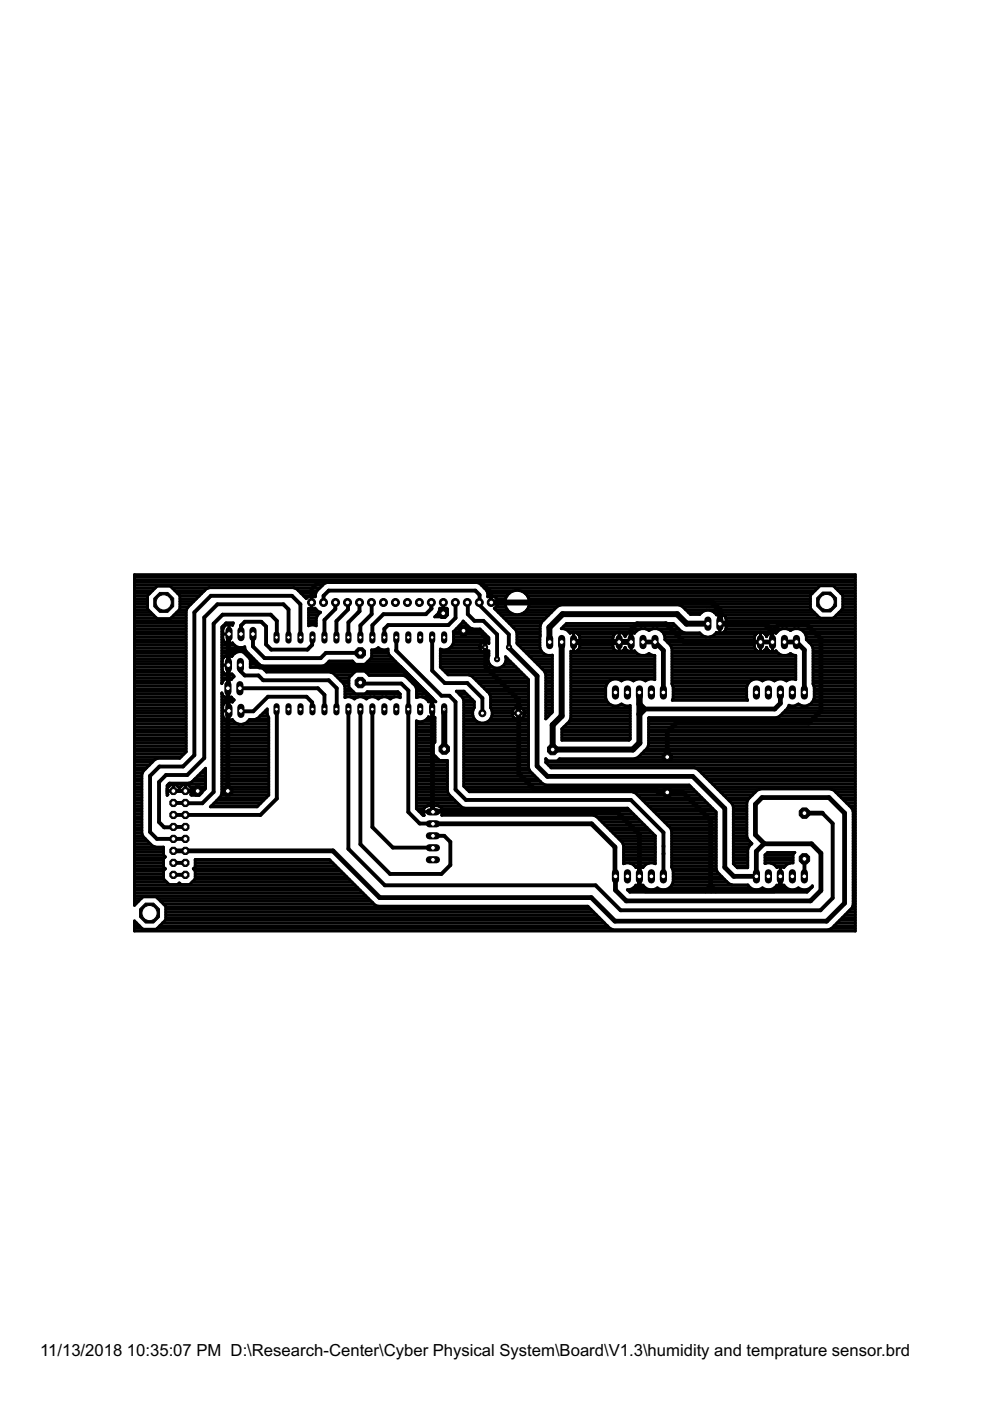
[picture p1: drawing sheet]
<svg xmlns="http://www.w3.org/2000/svg" width="210mm" height="297mm" viewBox="0 0 210 297" stroke-linecap="round" stroke-linejoin="round" font-family="sans-serif">
<defs><g id="words">
<g font-size="4">
<text x="8.5" y="287.5">11/13/2018</text>
<text x="26.9" y="287.5">10:35:07 PM D:\Research-Center\Cyber Physical System\Board\V1.3\humidity and temprature sensor.brd</text>
</g>
</g></defs>
<g fill="none" stroke="#000" stroke-width=".83">
<path d="M51.1 134.4v-1.8l.8-.8h3.5l1 1v3.8l1.1 1.1h7.7l1-1 .1-1.6M53.6 134.4v2.7l2.5 2.4h11.9l1.1-1.1h7.3M58.6 135.1l.1-3.5-1.3-1.3h-10.2l-1.9 1.9v35.7l-2.4 2.4-6.1-.1M61.2 135.1v-5.9l-1.1-1.1h-14l-2.8 2.8v29.8l-3.6 3.6h-4.5l-1.5 1.5v8.5l1.1 1.1h4.6M63.7 135.1v-7l-1.8-1.8h-17.2l-3.5 3.5v30.3l-2.4 2.4h-5l-2 2v11.9l1.5 1.5h6M66.1 127.7v-2.8l1.5-1.6h34.3l2.2 2.2 .1 2.2M68.6 127.7v-1.4l1.1-1.1h31.1l.9 .9-.1 2.1 6.3 6.3v2.7M71.1 127.7v1.4l-2.3 2.3v3.7M73.7 127.7l.1 1.5-2.5 2.5v3.4M76.2 127.7v1.9l-2.3 2.4v3.1M78.8 127.7v2.5l-2.4 2.4v2.5M84 137.9l9.6 9.6h1.7l1.3 1.3v18.6l2.2 2.2h35l6.9 6.9v9.3"/>
<path d="M84 135.1v2.8M84 137.9h.1M91.5 127.7v1.3l-1.2 1.2h-9l-2.3 2.4v2.5M91.6 135.1v7.1l2.7 2.6h4.8l3.2 3.2v3.2M94 130h.1M94 127.7v2.3M96.5 127.7l.1 3.3-1.5 1.5h-12.8l-.8 .8v1.8M98.3 133.7h3.2l1.4 1.4-.1 2.1M99.1 127.7l.1 2.5 1.4 1.4h1.9l2.9 2.9v5.3M50.9 145.9h16.5l1.4 1.4v3.1M51 141v1.3l.9 .9h2.9l1 1h13.9l1.7 1.7-.1 4.5M58.6 150.4l.1 18.9-3.5 3.5h-18.4"/>
<path d="M66.3 150.4l-.1-1.5-1.2-1.2h-8.2l-3.1 3.1-2.6-.1M68.8 150.4h.1M73.9 150.4v29.6l7.7 7.7h44.7l5.3 5.3h42.4l2.6-2.6v-15.8l-2.2-2.2M76.4 144.8l8.7 .1 1.5 1.5v25.8l2.4 2.4 2.8 .1M76.4 150.4v28.6l6.3 6.3h10.9l1.9-1.9v-4.9l-1.3-1.3h-2.4M79 150.4v25l4.3 4.3h8.5M91.6 150.3v.1M91.6 150.4h.1M110 148.4l-.1 2.8M36.8 167.7h2.5M36.8 182.9h2.5M36.8 185.5h2.5"/>
<path d="M140.7 185.8h.1M170.6 182.1l-.1 3.7"/>
</g>
<g fill="none" stroke="#000" stroke-width="1">
<path d="M102.8 137.2l.2 .5v3.7l7 7v15.6l3.3 3.3h25.6l.7 .7h5.2l5.9 5.9 .1 15M107.9 137.2l6 6.1v19.1l2.2 2.2h30.8l6.8 6.8v12.5l1.9 1.9h4.8v-5.3l1.6-1.6M133.8 136.1v-2.6l1.3-1.3h6.1l3.9 3.9h18.7M136.3 136.1h2.6l1.8 1.8v8.9M163.7 136v-2.1l1.8-1.8h5.3l3.3 3.3v15.3l-2.6 2.6h-28.1l-1.9 1.9v5.3M166.3 136.1h2.6l1.6 1.7v9M165.5 146.8v2.3l-1.2 1.2h-27.7M39.3 167.7h2.6M48.3 167.7v-16.1l.2-.9-.2 .7v-5.5l.1-10.6 .2-.9h-.2v3.3h2.9l3.7 3.7h29.8l6.8 6.8 .1 23.2 .6 .6M91.8 172.1l-.2-.1h39l5 4.9v10.8l1.2 1.2h27.4l1.3-1.3v-1.8M91.8 174.7h33.6l5 4.9 .1 9.1 2.3 2.3h39.1l2.2-2.2v-7.9l-2-2h-10.1M162 178.9l-1.8-1.9v-6.5l1.4-1.4h14.2l3.3 3.3v19.1l-3.8 3.8h-44.9l-5-5h-44.9l-9.9-9.9h-33.8"/>
<path d="M170.6 172.4h3.8M150.7 188h-.2l-.9 .9M150.8 187.9l1 1"/>
</g>
<g fill="none" stroke="#000" stroke-width=".61">
<path d="M28.5 121.8h152.9v75.6h-152.9v-2.2l1.8 1.8h2.8l2-2v-2.8l-2-2h-2.8l-1.8 1.8zM28.5 133.3h11M28.5 135h11M28.5 126.4h2.8M28.5 123.5h152.9M28.5 125.2h3.9M28.5 139.7h11M28.5 139.1h11M28.5 138.5h11M28.5 137.9h11M28.5 137.4h11M28.5 136.8h11"/>
<path d="M28.5 136.2h11M28.5 135.6h11M28.5 134.5h11M28.5 133.9h11M28.5 132.7h11M28.5 132.2h11M28.5 131.6h11M28.5 131h4.6M28.5 130.4h4.1M28.5 129.9h3.5M28.5 129.3h2.9M28.5 128.7h2.8"/>
<path d="M28.5 128.1h2.8M28.5 127.5h2.8M28.5 127h2.8M28.5 125.8h3.3M28.5 124.7h4.4M28.5 124.1h39.9M28.5 122.9h152.9M28.5 122.3h152.9M36.3 131h3.2M36.5 124.7h7.7M36.9 130.4h2.6M37.1 125.2h6.3"/>
<path d="M37.4 129.9h2.1M37.6 125.8h5.2M38 129.3h1.6M38.1 126.4h4.1M38.1 128.7h1.8M38.1 128.1h2.4M38.1 127.5h3M38.1 127h3.5M47 133.3h.3M47 135h.2M47 139.7h.2M47 139.1h.8"/>
<path d="M47 138.5h2.8M47 137.9h5.1M47 137.4h4.9M47 136.8h2.7M47 136.2h.7M47 135.6h.3M47 134.5h.2M47 133.9h.2M47.2 134.4h1.4M47.2 132.7h.4M47.7 136.2l-.4-.7-.1-1.9a1.3 1.3 0 0 1 2.1-1l.2-.5h-1.6l-.9 .8v12l.1-.1M47.7 136.2a1.31 1.31 0 0 0 1.6 .1 1.98 1.98 0 0 0 2.6 .8l.3 .9 2.9 3 .7 .2h12.5l.7-.2 .8-.9h4.9l.7 .7"/>
<path d="M47.8 132.2h1.6M48.4 138.9v4.2M48.4 139.7h.1M48.4 139.1h.1M48.6 132.4v4.1M48.6 133.3h.1M48.6 135h.1M48.6 136.2h.1M48.6 135.6h.1M48.6 134.5h.1M48.6 133.9h.1M48.6 132.7h.1"/>
<path d="M49 139.1h.2M49.2 139.1v.1a1.32 1.32 0 0 0-2.1 1v1.7a1.35 1.35 0 0 0 1.2 1.2M49.8 138.5l.8-.3h.8l.8 .3M49.8 138.5l-.6 .6M52.2 138.5l.5 .6M52.2 138.5h.4M52.7 139.1l.4 .7v1.7h2l.7 .3 .7 .7h13.5l.7 .2 2.2 2.2 .2 .7v2.3l.4-.2M52.7 139.1h.5M53 139.7h.8M62.4 124.7h5.4M63.2 125.2h4M63.8 125.8h3.2"/>
<path d="M64.4 126.4h1.4M65.4 129l.8 .1 .6-.1 .6 .6 .6 .2-.7 .7-.2 .6v1.6l-.5-.2h-.8l-.4 .2zM65.4 132.2h1.7M65.4 131.6h1.7M65.4 131h1.7M65.4 130.4h2M65.4 129.9h2.5M65.4 129.3h1.7M66.1 127.7h.1M66.1 126.3v2.8M66.1 128.7h.1M66.1 128.1h.1"/>
<path d="M66.1 127.5h.1M66.1 127h.1M66.4 126.4h.5M66.8 126.5a1.42 1.42 0 0 0-1.9 .4l-2-2-.6-.3h-17.9l-.7 .3-3.9 3.9-.3 .7v29.9l-1.4 1.4h-4.6l-.7 .3-2.4 2.4-.3 .7v12.5l.3 .7 1.9 1.9 .6 .3h1.8v1.7l.4 .4-.4 .4v1.7l.4 .4-.4 .4v1.8l1.2 1.2h1.7l.4-.4 .4 .4h1.8l1.2-1.2v-1.8l-.4-.4 .4-.4v-1.6h28.4l9.2 9.1M66.8 128.9v.1M66.8 126.5v.1M69.4 123.5l-.7 .3-1.6 1.5-.3 1.2M78.6 139.7h4.7M78.8 139.1h3.9M78.8 138.5h3.6M78.8 137.9h3.5M80.2 137.4h.1"/>
<path d="M80.2 137.3l-.9 .5h-.5v1.6l-1.4 1.4M80.2 137.3a1.79 1.79 0 0 0 2.1 .3v.7l.2 .6 9.9 9.9a1.17 1.17 0 0 0-1.6 0l-.6-.7-.7-.4M92.5 130.5h.1M92.5 130.4h2.2M93 129.9h1.9M93.2 129.3h1.7M93.3 129a2.08 2.08 0 0 1-.8 1.5M93.3 128.9v.1M93.3 128.9l.6 .2 .8-.2M93.4 139.7h10.1M93.4 139.1h10.2M93.4 138.5h10.3"/>
<path d="M93.4 137.9h8.6M94 128.7h.1M94 128.1h.1M94 127.7v1.4M94.7 129l.2 .1v1.2l-.5 .5h-2.2l.3-.3M94.7 128.9v.1M95.4 137.4h6.3M95.9 136.8h5.9M96.1 136.2h6.3M96.2 135h7.3M96.2 135.6h7.5M96.2 134.5h6.7"/>
<path d="M96.2 133.9h6.1M96.7 133.3h3.4M97.3 132.7h2M97.9 132.2h.8M101.1 123.5l.7 .3 .9 .9M101.7 137.2h1.2M102.1 124.1h79.3M102.7 124.7a1.88 1.88 0 0 1 .7 1.8M102.7 124.7h70.7M102.8 136.1v2.2M102.8 137.9h.1M102.8 137.4h.1"/>
<path d="M102.8 136.8h.1M102.8 136.2h.1M103.2 125.2h5.9M103.3 136.2h.4M103.4 126.4h.4M103.4 125.8h4.6M103.4 126.5l.1 .1M103.8 126.4h.7M103.8 126.4l-.4 .1M104.2 126.3v1.4h1.4M104.2 127.5h.1M104.2 127h.1"/>
<path d="M104.5 126.4h3M104.5 126.4a1.39 1.39 0 0 1 1.1 1.2 1.39 1.39 0 0 1-.8 1.4l4.5 4.5 .3 .7 .1 2.3 5.7 5.8 .3 .7v9.4l1.4-1.4v-12.1a2.06 2.06 0 0 1-2.6-1.6v-4.7l.3-.7 3.4-3.3 .7-.3h25.1l.7 .3 1.7 1.7h2a2.17 2.17 0 0 1 3.6 0 1.3 1.3 0 0 1 1.9 .7M105.1 129.3h2.5M105.2 128.7h2.1M105.3 127h1.9M105.5 128.1h1.6M105.5 127.5h1.6M105.6 129.9h2.6M106.2 130.4h10.1M106.8 131h8.9M107.3 139.7h.3M107.4 131.6h7.8"/>
<path d="M107.9 132.2h6.8M108.5 132.7h6M108.9 133.1h.1M109.1 133.3h5.4M109.5 133.9h5M109.6 135h4.9M109.6 136.2h4.9M109.6 135.6h4.9M109.6 134.5h4.9M109.9 136.8h4.6M110.2 125.2h62.6M110.5 137.4h4"/>
<path d="M111.1 137.9h3.6M111.1 129.9h5.8M111.3 125.8h60.9M111.7 138.5h3.5M111.7 129.3h5.8M111.8 126.4h60M112.1 128.7h5.9M112.1 127h59.7M112.2 139.1h4.9M112.2 128.1h59.6M112.2 127.5h59.6M112.8 139.7h4.3"/>
<path d="M119.5 132.7h23.8M119.6 133.3h16.2M120.5 133.9h14.4M120.9 134.2a1.33 1.33 0 0 1 1.7 .3M120.9 134.2v.1M121 139.7h17.8M121 139.1h17.8M121 138.5h14M121.6 136.1h1.3M121.6 134v4.2M121.6 135h.1M121.6 137.9h.1"/>
<path d="M121.6 137.4h.1M121.6 136.8h.1M121.6 136.2h.1M121.6 135.6h.1M121.6 134.5h.1M122.4 137.9h8.1M122.6 134.5h7.7M122.6 134.5l.3 .5M122.9 137.4h7.1M122.9 135v2a1.31 1.31 0 0 1-1.9 1.1v14.1l-.3 .7-1.6 1.6v2.5h14.3l.2-.3v-7.1a1.85 1.85 0 0 1-1.8-.4 2.08 2.08 0 0 1-3.4-1.2v-2.4l.3-.7M122.9 135h7.1M122.9 136.8h7"/>
<path d="M122.9 136.2h7M122.9 135.6h7M129.9 136.1h3.9M130 135l-.1 2a1.33 1.33 0 0 0 1.2 1.2 1.33 1.33 0 0 0 1.4-1 1.3 1.3 0 0 0 2 .8 2.09 2.09 0 0 0 3.1 .6l.9 .4h.3v5.1a1.91 1.91 0 0 0-2 .3v-.1M131.3 134v4.2M131.3 135h.1M131.3 137.9h.1M131.3 137.4h.1M131.3 136.8h.1M131.3 136.2h.1M131.3 135.6h.1M131.3 134.5h.1"/>
<path d="M132.1 137.9h.9M132.2 134.5h.6M132.3 134.5l.2 .5a1.3 1.3 0 0 1 2-.7 2.09 2.09 0 0 1 3.1-.6 2.1 2.1 0 0 1 2.3-.2 2.1 2.1 0 0 1 1.1 2.1M132.3 134.5a1.32 1.32 0 0 0-2.3 .5M132.5 137.4h.1M133.8 134v4.2M133.8 135h.1M133.8 137.9h.1M133.8 137.4h.1M133.8 136.8h.1M133.8 136.2h.1M133.8 135.6h.1"/>
<path d="M133.8 134.5h.1M136.8 133.3h1.6M139.4 133.3h4.5M140.4 133.9h4.1M140.8 134.5h7.8M141 135.6l1.2 1.3 .3 .6v7.5l.2 .6v2.4l-.2 .5h16l-.2-.5v-2.4l.3-.7M141 135h8.6M141 135.6h18.9M141.5 136.2h18.4M142.1 136.8h17.8M142.4 137.4h17.6M142.5 139.7h26.2"/>
<path d="M142.5 139.1h26.2M142.5 138.5h22.5M142.5 137.9h17.9M144.8 128.7h27M145.4 129.3h26.7M146 129.9h2.8M150.6 135h9.4M151.4 129.9h21.2M151.6 134.5h8.7M152.6 133.3h.1M152.6 130.2v4.1M152.6 132.2h1.4"/>
<path d="M152.6 133.9h.1M152.6 132.7h.1M152.6 132.2h.1M152.6 131.6h.1M152.6 131h.1M152.6 130.4h.1M153.5 130.4h19.7M153.6 133.9h11.3M153.9 131v2.3M153.9 131h19.9M153.9 133.3a1.32 1.32 0 0 1-2 .8 2.09 2.09 0 0 1-3.5 .1h-3.2l-.7-.3-1.7-1.7h-22.7l-1.1 1.1a1.95 1.95 0 0 1 1.9 1M153.9 133.3h11.9"/>
<path d="M154 132.7h27.4M154 132.2h27.4M154 131.6h27.4M159.9 136.1h3.9M160 135l-.1 2a1.32 1.32 0 0 0 1.2 1.2 1.32 1.32 0 0 0 1.4-1 1.32 1.32 0 0 0 2 .8 2.09 2.09 0 0 0 3.1 .6l1.1 .4v5.1a1.93 1.93 0 0 0-2 .3l-.1-.1M160 135a1.31 1.31 0 0 1 1.2-1 1.31 1.31 0 0 1 1.3 1 1.32 1.32 0 0 1 2-.7 2.09 2.09 0 0 1 3.1-.6 2.1 2.1 0 0 1 2.3-.2 2.1 2.1 0 0 1 1.1 2.1M161.2 134v4.2M161.2 135h.1M161.2 137.9h.1M161.2 137.4h.1M161.2 136.8h.1M161.2 136.2h.1"/>
<path d="M161.2 135.6h.1M161.2 134.5h.1M162.1 137.9h.9M162.2 134.5h.6M162.5 137.4h.1M163.8 134v4.2M163.8 135h.1M163.8 137.9h.1M163.8 137.4h.1M163.8 136.8h.1M163.8 136.2h.1M163.8 135.6h.1"/>
<path d="M163.8 134.5h.1M166.8 133.3h1.6M169.4 133.3h12M170.3 133.9h11.1M170.8 134.5h10.6M171 135h10.4M171 135.6l1.1 1.2M171 135.6h10.4M171.5 136.2h9.9M172.1 136.8l.3 .6v7.6l.2 .6v2.4a2.09 2.09 0 0 1-3.3 1.2 1.8 1.8 0 0 1-2 .3l-.3 .7-1.7 1.7-.7 .2h-27l-.1 5.8-.3 .7-1.9 2-.7 .3h-16l-.4 .4h-2l-.5-.5v.8l1.1 1.2h64.6M172.1 136.8h9.3M172.3 137.4h9.1"/>
<path d="M172.4 139.7h9M172.4 139.1h9M172.4 138.5h9M172.4 137.9h9M176.7 131h4.7M177.1 124.7h4.3M177.3 130.4h4.1M177.7 125.2h3.7M177.9 129.9h3.5M178.3 125.8h3.1M178.5 129.3h2.9M178.7 126.4h2.7"/>
<path d="M178.7 128.7h2.7M178.7 128.1h2.7M178.7 127.5h2.7M178.7 127h2.7M28.5 151.2h11M28.5 147.7h11M28.5 143.1h11M28.5 140.8h11M28.5 159.9h10.5M28.5 159.3h11M28.5 158.7h11M28.5 158.2h11"/>
<path d="M28.5 157.6h11M28.5 157h11M28.5 156.4h11M28.5 155.8h11M28.5 155.3h11M28.5 154.7h11M28.5 154.1h11M28.5 153.5h11M28.5 153h11M28.5 152.4h11M28.5 151.8h11M28.5 150.6h11"/>
<path d="M28.5 150.1h11M28.5 149.5h11M28.5 148.9h11M28.5 148.3h11M28.5 147.2h11M28.5 146.6h11M28.5 146h11M28.5 145.4h11M28.5 144.9h11M28.5 144.3h11M28.5 143.7h11M28.5 142.6h11"/>
<path d="M28.5 142h11M28.5 141.4h11M28.5 140.3h11M47 151.2h.2M47 147.7h.6M47 143.1h2.4M47 140.8h.1M47 159.9h10M47 159.3h10M47 158.7h10M47 158.2h10M47 157.6h10"/>
<path d="M47 157h10M47 156.4h10M47 155.8h10M47 155.3h10M47 154.7h10M47 154.1h10M47 153.5h3.6M47 153h2.6M47 152.4h.6M47 151.8h.2M47 150.6h.2M47 150.1h.2"/>
<path d="M47 149.5h.3M47 148.9h.7M47 148.3h2.6M47 147.2h.1M47 144.9h.1M47 144.3h.3M47 143.7h2.4M47 142.6h.4M47 142h.1M47 141.4h.1M47 140.3h.1M47.1 147.2l-.1-.3v21.4l-.2 .6-2.2 2.2h9.9l2.5-2.5v-16.4l-.3-.8v-1.1l-1.5 1.5"/>
<path d="M47.1 147.2a1.31 1.31 0 0 0 2 .6l.6 .6-.4 .5a1.32 1.32 0 0 0-2 .6M47.1 141h1.4M47.2 150.7h1.4M47.2 151.8a1.33 1.33 0 0 0 2.1 .8 2.08 2.08 0 0 0 3.6-.1h1.1l.7-.2 .5-.5M47.3 149.5l-.1 2.3M47.3 144.3l-.2 .5M48.3 143.8v4.2M48.3 145.9h.1M48.3 147.7h.1M48.3 147.2h.1M48.3 146.6h.1M48.3 146h.1"/>
<path d="M48.3 145.4h.1M48.3 144.9h.1M48.3 144.3h.1M48.4 140.8h.1M48.4 142.6h.1M48.4 142h.1M48.4 141.4h.1M48.4 140.3h.1M48.5 148.6v4.2M48.5 151.2h.1M48.5 143.1l.7-.2 .5 .5-.6 .7a1.29 1.29 0 0 0-1.8 .2M48.5 152.4h.1"/>
<path d="M48.5 151.8h.1M48.5 150.6h.1M48.5 150.1h.1M48.5 149.5h.1M48.5 148.9h.1M49.5 143.3h.1M51.6 153.5h5.4M52.5 153h4.5M53.1 140.8h1.8M53.1 141.4h31.9M53.1 140.3h1.3M54.5 152.4h2.5"/>
<path d="M55.2 151.8h1.6M55.8 151.2h.9M56 142h29.6M56.3 150.6h.4M69.1 140.8h15.4M69.7 140.3h5.1M70.2 142.6h4.9M71.1 143.1h3.5M71.6 143.7h2.4M72.2 144.3h1.8M72.8 144.9h1.2M73.1 145.4h.9"/>
<path d="M73.1 147.7h11.8M73.1 147.2h11.8M73.1 146.6h1.8M73.1 146h1.2M74 143.7l1.4-1.4h2l.9 .9h7.1l.7 .2 2 2M74 143.7v2l1.4 1.4h2l.5-.5h6.5l.5 .5v.8l-.5-.2M74.3 147.7l.8 .5 .9-.5M76.8 147.7l.9 .5 .8-.5M77.6 142.6h8.6M78 140.3h5.9M78.2 143.1h8.6M79.3 147.7l.9 .5 .9-.5"/>
<path d="M81.9 147.7l.9 .5 .8-.5M86.3 143.7h1M86.9 144.3h1M87.5 144.9h1M88.1 145.4l.2 .7v1.8l.4-.2M88.1 145.4h1M88.3 159.9h3.5M88.3 159.3h3.5M88.3 158.7h3.5M88.3 158.2h3.5M88.3 157.6h3.7M88.3 157h3.9"/>
<path d="M88.3 156.4h3.9M88.3 155.8h3.9M88.3 155.3h3.9M88.3 154.7h3.9M88.3 154.1h3.9M88.3 153.5h3.9M88.3 153h.3M88.3 146h1.3M88.3 147.7h3.1M88.3 147.2h2.5M88.3 146.6h1.9M89.6 153h2.6"/>
<path d="M90.5 148.3h1.4M90.6 152.4h1.6M91.6 151.2h.1M91.6 148.5v3.8M91.6 150.4h.1M91.6 151.8h.1M91.6 150.6h.1M91.6 150.1h.1M91.6 149.5h.1M91.6 148.9h.1M93.4 140.8h10.4M93.4 141.4h11"/>
<path d="M93.4 140.3h10.1M93.9 142h16.1M94.5 142.6h16M96.8 146.6h1.6M97.4 147.2h1.6M97.6 147.4l.4 .4 .3 .7v18.2l1.2 1.2h34.6l.6 .2 7.4 7.4 .3 .7v7.7l.3 .7v2.4a2.1 2.1 0 0 1-3.3 1.2 2.15 2.15 0 0 1-3.1-.5 1.37 1.37 0 0 1-1.5 0 1.94 1.94 0 0 1-1.8 .9l.5 .6h37.6l1.1-1.2v-.2a2.07 2.07 0 0 1-2.9 .4 2.16 2.16 0 0 1-3.1-.5 1.37 1.37 0 0 1-1.5 0 2.08 2.08 0 0 1-3.1 .5 2.06 2.06 0 0 1-3-.6h-3.4a8.4 8.4 0 0 1-3.4-3.3v-12.1l-5.7-5.8h-30.4l-.7-.2-2.7-2.8-.2-.6M97.6 147.4h.1M97.6 147.4l-.8-.9h1.6l2.2 2.2-.1 1.4M98 147.7h1.6M98.3 148.3h1.9M98.3 151.2h1.9M98.3 159.9h13.8"/>
<path d="M98.3 159.3h13.8M98.3 158.7h13.8M98.3 158.2h13.8M98.3 157.6h13.8M98.3 157h13.8M98.3 156.4h13.8M98.3 155.8h13.8M98.3 155.3h13.8M98.3 154.7h13.8M98.3 154.1h13.8M98.3 153.5h13.8M98.3 153h2.8"/>
<path d="M98.3 152.4h2.2M98.3 151.8h2M98.3 150.6h2M98.3 150.1h2.2M98.3 149.5h2.3M98.3 148.9h2.3M99.5 143.1h11.6M100.4 143.7h11.3M100.5 150.1l-.3 .7v.8l.3 .8M100.5 152.4a2.13 2.13 0 0 0 3 .6M101 144.3h11.1M101.6 144.9h10.5"/>
<path d="M102.2 145.4h9.9M102.7 146h9.4M103.3 146.6h8.8M103.5 153h8.6M103.8 140.8l-.3-.7 .2-2.1a1.12 1.12 0 0 1-1.6 0 1.12 1.12 0 0 1 0-1.6 1.12 1.12 0 0 1 1.6 .1v-1.3l-1.9-1.9h-1.6l-.6-.2-1.4-1.4-2.1 2.3 .1 2.2a1.98 1.98 0 0 1-2.8 1.4v3.9l1.6 1.6h4.4l.7 .3 3.7 3.6 .2 .7v2.4M103.8 140.8a1.89 1.89 0 0 0 3.2 0M103.8 147.2h8.3M104 147.7h8.1M104 149.5h8.1M104 148.9h8.1M104 148.3h8.1M104 150.1l.4 .7v.8l-.4 .8"/>
<path d="M104 152.4l-.5 .6M104.1 152.4h5.2M104.1 150.1h5.2M104.3 151.8h4.4M104.3 150.6h4.4M104.4 151.2h7.7M106.3 141.4h3.1M107 140.8l.3-.7-.1-.9 4.9 4.9v18.7M107 140.8h1.8M107.2 140.3h1M109.9 149.9v2.6M109.9 152.4h.1"/>
<path d="M109.9 151.8h.1M109.9 150.6h.1M109.9 150.1h.1M110.5 152.4h1.6M110.5 150.1h1.6M111.1 151.8h1M111.1 150.6h1M113.4 140.3h3.7M114 140.8h3.1M114.6 141.4h2.5M115.1 142h2M115.5 142.6h1.6"/>
<path d="M115.7 151.2h1.2M115.7 147.7h1.4M115.7 143.1h1.4M115.7 152.4h.1M115.7 151.8h.6M115.7 150.6h1.4M115.7 150.1h1.4M115.7 149.5h1.4M115.7 148.9h1.4M115.7 148.3h1.4M115.7 147.2h1.4M115.7 146.6h1.4"/>
<path d="M115.7 146h1.4M115.7 145.4h1.4M115.7 144.9h1.4M115.7 144.3h1.4M115.7 143.7h1.4M119.1 156.4h14.5M119.1 155.8h14.5M119.1 155.3h14.5M119.1 154.7h14.5M119.5 154.1h14.1M120.1 153.5h13.5M120.7 153h12.9"/>
<path d="M121 152.4h12.6M121 151.2h12.6M121 147.7h7.4M121 143.1h17.8M121 140.8h17.8M121 151.8h12.6M121 150.6h12.6M121 150.1h12.6M121 149.5h8.6M121 148.9h7.9M121 148.3h7.5M121 147.2h7.4"/>
<path d="M121 146.6h7.4M121 146h7.4M121 145.4h7.5M121 144.9h7.7M121 144.3h8.3M121 143.7h17.8M121 142.6h17.8M121 142h17.8M121 141.4h17.8M121 140.3h17.8M131.3 149.5h.9M131.7 144.3h.2"/>
<path d="M131.7 144.3a2.11 2.11 0 0 0-3 .6M131.7 144.3l.1 .1a2.08 2.08 0 0 1 2.4-.1M134.2 144.3h.2M134.2 144.3l.1 .1a2.08 2.08 0 0 1 2.5-.1M136 159.9h45.4M136.5 159.3h44.9M136.7 144.3h.2M137.1 158.7h44.3M137.4 158.2h44M137.5 157.6h43.9M137.5 157h43.9M137.5 156.4h43.9"/>
<path d="M137.5 155.8h43.9M137.5 155.3h43.9M137.5 154.7h43.9M137.5 154.1h43.9M137.5 153.5h43.9M137.5 153h43.9M137.5 152.4h43.9M142.5 143.1h26.2M142.5 140.8h26.2M142.5 144.9h16.1M142.5 144.3h16.7M142.5 143.7h26.2"/>
<path d="M142.5 142.6h26.2M142.5 142h26.2M142.5 141.4h26.2M142.5 140.3h26.2M142.6 148.3h15.9M142.6 145.4h15.8M142.7 147.7h15.6M142.7 147.2h15.6M142.7 146.6h15.6M142.7 146h15.6M159.2 144.3l.8-.3h.8l.8 .3M159.2 144.3l-.6 .6"/>
<path d="M161.5 144.3h.3M161.6 144.3h.2M161.8 144.3l.7-.3h.8l.8 .3M164.1 144.3h.2M164.3 144.3l.8-.3h.8l.7 .3M165.4 151.8h16M165.9 151.2h15.5M166.5 150.6h14.9M166.6 144.3h.2M167 150.1h14.4M168.8 149.5h.9M171.4 149.5h10"/>
<path d="M172.2 148.9h9.2M172.4 143.1h9M172.4 140.8h9M172.4 144.9h9M172.4 144.3h9M172.4 143.7h9M172.4 142.6h9M172.4 142h9M172.4 141.4h9M172.4 140.3h9M172.5 148.3h8.9M172.6 145.4h8.8"/>
<path d="M172.6 147.7h8.8M172.6 147.2h8.8M172.6 146.6h8.8M172.6 146h8.8M28.5 170.9h1.6M28.5 162.8h2.6M28.5 179.5h4.2M28.5 178.9h3.4M28.5 178.4h2.8M28.5 177.8h2.3M28.5 177.2h1.8M28.5 176.6h1.6"/>
<path d="M28.5 176.1h1.6M28.5 175.5h1.6M28.5 174.9h1.6M28.5 174.3h1.6M28.5 173.7h1.6M28.5 173.2h1.6M28.5 172.6h1.6M28.5 172h1.6M28.5 171.4h1.6M28.5 170.3h1.6M28.5 169.7h1.6M28.5 169.1h1.6"/>
<path d="M28.5 168.6h1.6M28.5 168h1.6M28.5 167.4h1.6M28.5 166.8h1.6M28.5 166.2h1.6M28.5 165.7h1.6M28.5 165.1h1.6M28.5 164.5h1.6M28.5 163.9h1.7M28.5 163.3h2M28.5 162.2h3.2M28.5 161.6h3.8"/>
<path d="M28.5 161h4.4M28.5 160.5h9.9M35.4 167.2l.8-.8h1.1l.7 .7 .8-.7h1l.8 .8v1.1l-.2 .1 .2 .2h1.6l1.4-1.4v-4.3l-2.9 2.9-.7 .2h-4.1l-.5 .5v2.1l.2-.2-.2-.1M35.4 167.7h5.2M35.4 168.6h.1M35.4 168h.1M35.4 167.4h.1M35.4 166.8h.4M35.7 166.2h7.9M36.8 166.4v1.3M36.8 167.4h.1M36.8 166.8h.1"/>
<path d="M37.7 166.8h.6M39.3 166.4v1.3M39.3 167.4h.1M39.3 166.8h.1M40.3 166.8h3.3M40.5 168.6h1.7M40.6 168h2.2M40.6 167.4h2.8M40.8 165.7h2.8M41.2 165.3h.1M41.4 165.1h2.2M42 164.5h1.6"/>
<path d="M42.5 163.9h1.1M43.1 163.3h.5M44.8 170.9h9.9M45.4 170.3h9.9M46 169.7h9.9M46.5 169.1h10M46.9 168.6h10.1M47 162.8h10M47 168h10M47 167.4h10M47 166.8h10M47 166.2h10"/>
<path d="M47 165.7h10M47 165.1h10M47 164.5h10M47 163.9h10M47 163.3h10M47 162.2h10M47 161.6h10M47 161h10M47 160.5h10M88.3 170.9h2.4M88.3 162.8h6.6M88.3 171.4h1.6"/>
<path d="M88.3 170.3h8.7M88.3 169.7h8.1M88.3 169.1h7.6M88.3 168.6h7M88.3 168h6.7M88.3 167.4h6.6M88.3 166.8h6.6M88.3 166.2h6.6M88.3 165.7h6.6M88.3 165.1h6.6M88.3 164.5h6.6M88.3 163.9h6.6"/>
<path d="M88.3 163.3h6.6M88.3 162.2h6.6M88.3 161.6h6.6M88.3 161h4.7M88.3 160.5h4.1M88.8 172h.9M89.4 172.6h.4M89.7 172l.2 .9h-.2l-1.4-1.4v-18.7a1.85 1.85 0 0 0 2.5-.8 1.15 1.15 0 0 0 1.4 .1v5.3l-.4 .4v2l1.4 1.4h1.7v6.5l.2 .7 2.7 2.7 .6 .2h34.7l5.8 5.9v5.9a2.17 2.17 0 0 0-2.6 .8 1.37 1.37 0 0 0-1.5 0 2.02 2.02 0 0 0-2.6-.8v-3.9l-.3-.6-5.4-5.5-.7-.3h-32.1M89.7 172.1h4.2M89.9 171.4l.4-.4 .6-.2h2l.8 .6M89.9 171.4l-.2 .6M91.8 170.8v1.3"/>
<path d="M91.8 172h.1M91.8 171.4h.1M92.9 170.9h4.7M93.7 172.8h.1M93.7 171.4l.2 .6M93.7 171.4h39.5M93.8 172.6h40.5M93.9 172l-.2 .8M93.9 172h39.8M98.3 162.8h13.8M98.3 166.2h16.9M98.3 165.7h16.2"/>
<path d="M98.3 165.1h15.7M98.3 164.5h15.1M98.3 163.9h14.5M98.3 163.3h14M98.3 162.2h13.8M98.3 161.6h13.8M98.3 161h13.8M98.3 160.5h13.8M98.4 166.8h48.1M99 167.4h48.1M115.7 161.6h65.7M115.7 161h.2"/>
<path d="M116.2 162.2h65.2M118.5 161h62.9M126.5 173.2h8.4M127.1 173.7h8.4M127.7 174.3h8.3M128.2 174.9h8.4M128.8 175.5h8.4M129.4 176.1h8.4M130 176.6h8.4M130.6 177.2h8.3M131.1 177.8h7.8M131.7 178.4h7.2"/>
<path d="M132.1 178.9h6.8M132.2 179.5h6.7M134.3 168h13.3M135.1 168.6h13.1M135.4 160.5h46M135.7 169.1h13.1M136.3 169.7h13.1M136.9 170.3h13M137.5 170.9h13M138 171.4h13.1M138.6 172h13.1M139.2 172.6h12.6"/>
<path d="M139.8 173.2h12M140.4 173.7h11.4M140.9 174.3h10.9M141.5 174.9h10.3M142.1 175.5h9.7M142.3 176.1h9.5M142.4 179.5h9.4M142.4 178.9h9.4M142.4 178.4h9.4M142.4 177.8h9.4M142.4 177.2h9.4M142.4 176.6h9.4"/>
<path d="M147.2 162.8l.7 .3 7.3 7.3 .3 .6v12.2l.8 .8h2.2v-3.9l.3-.6 .6-.6-.8-.9-.3-.6v-7.3l.3-.6 1.9-1.9 .7-.3h14.9l.7 .3 3.8 3.8 .3 .6v19.9l-.3 .6-4.3 4.3M148.2 163.3h33.2M148.8 163.9h32.6M149.4 164.5h32M149.9 165.1h31.5M150.5 165.7h30.9M151.1 166.2h30.3M151.7 166.8h29.7M152.2 167.4h8.7M152.8 168h7.3M153.4 168.6h6.2M154 169.1h5"/>
<path d="M154.5 169.7h4M155.1 170.3h3.2M155.4 170.9h2.9M155.5 179.5h3.3M155.5 178.9h3.8M155.5 178.4h3.4M155.5 177.8h3M155.5 177.2h2.8M155.5 176.6h2.8M155.5 176.1h2.8M155.5 175.5h2.8M155.5 174.9h2.8"/>
<path d="M155.5 174.3h2.8M155.5 173.7h2.8M155.5 173.2h2.8M155.5 172.6h2.8M155.5 172h2.8M155.5 171.4h2.8M176.4 167.4h5M177.2 168h4.2M177.8 168.6h3.6M178.4 169.1h3M178.9 169.7h2.5M179.5 170.3h1.9"/>
<path d="M180.1 170.9h1.3M180.6 171.4h.8M180.9 172h.5M180.9 179.5h.5M180.9 178.9h.5M180.9 178.4h.5M180.9 177.8h.5M180.9 177.2h.5M180.9 176.6h.5M180.9 176.1h.5M180.9 175.5h.5M180.9 174.9h.5"/>
<path d="M180.9 174.3h.5M180.9 173.7h.5M180.9 173.2h.5M180.9 172.6h.5M28.5 183h6.2M28.5 196.8h1.6M28.5 196.3h1M28.5 195.7h.5M28.5 191.6h.3M28.5 191.1h.9M28.5 190.5h1.5M28.5 189.9h49"/>
<path d="M28.5 189.3h48.4M28.5 188.8h47.9M28.5 188.2h47.3M28.5 187.6h46.7M28.5 187h6.9M28.5 186.5h6.3M28.5 185.9h6.2M28.5 185.3h6.2M28.5 184.7h6.2M28.5 184.1h6.5M28.5 183.6h6.2M28.5 182.4h6.2"/>
<path d="M28.5 181.8h6.4M28.5 181.3h6.2M28.5 180.7h6.2M28.5 180.1h6.2M33.3 196.8h96M33.4 190.5h44.7M33.9 196.3h94.9M34 191.1h44.7M34.5 195.7h93.7M34.6 191.6h44.6M35 195.1h92.6M35.1 194.5h91.9"/>
<path d="M35.1 194h91.3M35.1 193.4h90.8M35.1 192.8h90.2M35.1 192.2h89.6M40.7 187h33.9M41 184.1h30.8M41.3 186.5h32.8M41.4 183h29.2M41.4 185.9h32.1M41.4 185.3h31.5M41.4 184.7h30.9M41.4 183.6h29.8"/>
<path d="M41.4 182.4h28.6M79 191.3h.1M79 191.3l.5 .6 .6 .2h44.5l4.2 4.2M128.8 196.3v.1M128.8 196.3l.5 .5M129.3 196.8l.7 .3h45.6l.7-.3M132.2 183h.4M132.2 182.4h6.7M132.2 181.8h6.7M132.2 181.3h6.7M132.2 180.7h6.7M132.2 180.1h6.7"/>
<path d="M133.1 188.8h38.4M133.5 183h4.1M134.4 188.2h2.4M134.5 183.6h2.2M135.6 185.8h.1M135.6 183.7v4.2M135.6 187.6h.1M135.6 187h.1M135.6 186.5h.1M135.6 185.9h.1M135.6 185.3h.1M135.6 184.7h.1"/>
<path d="M135.6 184.1h.1M138.6 183h.3M142 188.2h17.1M142.4 183h9.4M142.4 183.6h9.4M142.4 182.4h9.4M142.4 181.8h9.4M142.4 181.3h9.4M142.4 180.7h9.4M142.4 180.1h9.4M142.5 187.6h12.7M142.5 184.1h9.3"/>
<path d="M142.7 187h11.5M142.7 186.5h10.9M142.7 185.9h10.4M142.7 185.3h9.8M142.7 184.7h9.3M155.5 183h3M155.5 182.4h3M155.5 181.8h3M155.5 181.3h3M155.5 180.7h3M155.5 180.1h3.1M155.9 183.6h2.6"/>
<path d="M162.2 183h.3M162.2 182.4h5.9M162.2 181.8h5.9M162.2 181.3h5.9M162.7 180.7h5.8l-.4 .4v1.9a2.16 2.16 0 0 0-1.9 .9 1.37 1.37 0 0 0-1.5 0 2.02 2.02 0 0 0-2.5-.8v-1.8zM163.4 183h4.1M164.3 188.2h2.4M164.4 183.6h2.1M165.5 183.7v4.2M165.5 185.8h.1M165.5 187.6h.1M165.5 187h.1"/>
<path d="M165.5 186.5h.1M165.5 185.9h.1M165.5 185.3h.1M165.5 184.7h.1M165.5 184.1h.1M171.9 188.2h.2M176.3 196.8h5.1M176.9 196.3h4.5M177.5 195.7h3.9M178 195.1h3.4M178.6 194.5h2.8M179.2 194h2.2"/>
<path d="M179.8 193.4h1.6M180.3 192.8h1.1M180.7 192.2h.7M180.9 183h.5M180.9 191.6h.5M180.9 191.1h.5M180.9 190.5h.5M180.9 189.9h.5M180.9 189.3h.5M180.9 188.8h.5M180.9 188.2h.5M180.9 187.6h.5"/>
<path d="M180.9 187h.5M180.9 186.5h.5M180.9 185.9h.5M180.9 185.3h.5M180.9 184.7h.5M180.9 184.1h.5M180.9 183.6h.5M180.9 182.4h.5M180.9 181.8h.5M180.9 181.3h.5M180.9 180.7h.5M180.9 180.1h.5"/>
<circle cx="34.7" cy="127.7" r="3.7"/>
<circle cx="109.7" cy="127.7" r="2.59"/>
<circle cx="175.3" cy="127.6" r="3.7"/>
<circle cx="109.9" cy="151.2" r="1.31"/>
</g>
<path d="M104.2 127.7h46.8l1.7 1.7-.1 2.8h9.6l1.5 1.5M119.1 136.1v15.7l-1.9 1.9v5.2M131.3 136.1h.1M133.8 136.1h-12.2M150.1 132.2h-4.5l-2-2h-24.3l-2.8 2.8v3.1M163.7 136l.1 .1M94.2 150.3v8.5M117.1 158.8l.1 .1M135.6 146.8v10.7l-1.4 1.4h-17M135.6 149.3l1 1M136.5 150.5l-.9 .9" fill="none" stroke="#000" stroke-width="1.3"/>
<path d="M48.6 133.7v1.5" fill="none" stroke="#000" stroke-width="1.5"/>
<circle cx="48.6" cy="134.4" r=".51" fill="#fff" stroke="#000" stroke-width=".21"/>
<path d="M51.1 133.7v1.5" fill="none" stroke="#000" stroke-width="1.5"/>
<circle cx="51.1" cy="134.4" r=".51" fill="#fff" stroke="#000" stroke-width=".21"/>
<path d="M53.6 133.7v1.5" fill="none" stroke="#000" stroke-width="1.5"/>
<circle cx="53.6" cy="134.4" r=".51" fill="#fff" stroke="#000" stroke-width=".21"/>
<circle cx="104.2" cy="127.7" r=".85" fill="#000" stroke="#000" stroke-width=".21"/>
<circle cx="104.2" cy="127.7" r=".51" fill="#fff" stroke="#000" stroke-width=".21"/>
<circle cx="101.6" cy="127.7" r=".85" fill="#000" stroke="#000" stroke-width=".21"/>
<circle cx="101.6" cy="127.7" r=".51" fill="#fff" stroke="#000" stroke-width=".21"/>
<circle cx="99.1" cy="127.7" r=".85" fill="#000" stroke="#000" stroke-width=".21"/>
<circle cx="99.1" cy="127.7" r=".51" fill="#fff" stroke="#000" stroke-width=".21"/>
<circle cx="96.5" cy="127.7" r=".85" fill="#000" stroke="#000" stroke-width=".21"/>
<circle cx="96.5" cy="127.7" r=".51" fill="#fff" stroke="#000" stroke-width=".21"/>
<circle cx="94" cy="127.7" r=".85" fill="#000" stroke="#000" stroke-width=".21"/>
<circle cx="94" cy="127.7" r=".51" fill="#fff" stroke="#000" stroke-width=".21"/>
<circle cx="91.5" cy="127.7" r=".85" fill="#000" stroke="#000" stroke-width=".21"/>
<circle cx="91.5" cy="127.7" r=".51" fill="#fff" stroke="#000" stroke-width=".21"/>
<circle cx="88.9" cy="127.7" r=".85" fill="#000" stroke="#000" stroke-width=".21"/>
<circle cx="88.9" cy="127.7" r=".51" fill="#fff" stroke="#000" stroke-width=".21"/>
<circle cx="86.4" cy="127.7" r=".85" fill="#000" stroke="#000" stroke-width=".21"/>
<circle cx="86.4" cy="127.7" r=".51" fill="#fff" stroke="#000" stroke-width=".21"/>
<circle cx="83.8" cy="127.7" r=".85" fill="#000" stroke="#000" stroke-width=".21"/>
<circle cx="83.8" cy="127.7" r=".51" fill="#fff" stroke="#000" stroke-width=".21"/>
<circle cx="81.3" cy="127.7" r=".85" fill="#000" stroke="#000" stroke-width=".21"/>
<circle cx="81.3" cy="127.7" r=".51" fill="#fff" stroke="#000" stroke-width=".21"/>
<circle cx="78.8" cy="127.7" r=".85" fill="#000" stroke="#000" stroke-width=".21"/>
<circle cx="78.8" cy="127.7" r=".51" fill="#fff" stroke="#000" stroke-width=".21"/>
<circle cx="76.2" cy="127.7" r=".85" fill="#000" stroke="#000" stroke-width=".21"/>
<circle cx="76.2" cy="127.7" r=".51" fill="#fff" stroke="#000" stroke-width=".21"/>
<circle cx="73.7" cy="127.7" r=".85" fill="#000" stroke="#000" stroke-width=".21"/>
<circle cx="73.7" cy="127.7" r=".51" fill="#fff" stroke="#000" stroke-width=".21"/>
<circle cx="71.1" cy="127.7" r=".85" fill="#000" stroke="#000" stroke-width=".21"/>
<circle cx="71.1" cy="127.7" r=".51" fill="#fff" stroke="#000" stroke-width=".21"/>
<circle cx="68.6" cy="127.7" r=".85" fill="#000" stroke="#000" stroke-width=".21"/>
<circle cx="68.6" cy="127.7" r=".51" fill="#fff" stroke="#000" stroke-width=".21"/>
<circle cx="66.1" cy="127.7" r=".85" fill="#000" stroke="#000" stroke-width=".21"/>
<circle cx="66.1" cy="127.7" r=".51" fill="#fff" stroke="#000" stroke-width=".21"/>
<circle cx="39.3" cy="185.5" r=".83" fill="#000" stroke="#000" stroke-width=".21"/>
<circle cx="39.3" cy="185.5" r=".51" fill="#fff" stroke="#000" stroke-width=".21"/>
<circle cx="36.8" cy="185.5" r=".83" fill="#000" stroke="#000" stroke-width=".21"/>
<circle cx="36.8" cy="185.5" r=".51" fill="#fff" stroke="#000" stroke-width=".21"/>
<circle cx="39.3" cy="182.9" r=".83" fill="#000" stroke="#000" stroke-width=".21"/>
<circle cx="39.3" cy="182.9" r=".51" fill="#fff" stroke="#000" stroke-width=".21"/>
<circle cx="36.8" cy="182.9" r=".83" fill="#000" stroke="#000" stroke-width=".21"/>
<circle cx="36.8" cy="182.9" r=".51" fill="#fff" stroke="#000" stroke-width=".21"/>
<circle cx="39.3" cy="180.4" r=".83" fill="#000" stroke="#000" stroke-width=".21"/>
<circle cx="39.3" cy="180.4" r=".51" fill="#fff" stroke="#000" stroke-width=".21"/>
<circle cx="36.8" cy="180.4" r=".83" fill="#000" stroke="#000" stroke-width=".21"/>
<circle cx="36.8" cy="180.4" r=".51" fill="#fff" stroke="#000" stroke-width=".21"/>
<circle cx="39.3" cy="177.9" r=".83" fill="#000" stroke="#000" stroke-width=".21"/>
<circle cx="39.3" cy="177.9" r=".51" fill="#fff" stroke="#000" stroke-width=".21"/>
<circle cx="36.8" cy="177.9" r=".83" fill="#000" stroke="#000" stroke-width=".21"/>
<circle cx="36.8" cy="177.9" r=".51" fill="#fff" stroke="#000" stroke-width=".21"/>
<circle cx="39.3" cy="175.3" r=".83" fill="#000" stroke="#000" stroke-width=".21"/>
<circle cx="39.3" cy="175.3" r=".51" fill="#fff" stroke="#000" stroke-width=".21"/>
<circle cx="36.8" cy="175.3" r=".83" fill="#000" stroke="#000" stroke-width=".21"/>
<circle cx="36.8" cy="175.3" r=".51" fill="#fff" stroke="#000" stroke-width=".21"/>
<circle cx="39.3" cy="172.8" r=".83" fill="#000" stroke="#000" stroke-width=".21"/>
<circle cx="39.3" cy="172.8" r=".51" fill="#fff" stroke="#000" stroke-width=".21"/>
<circle cx="36.8" cy="172.8" r=".83" fill="#000" stroke="#000" stroke-width=".21"/>
<circle cx="36.8" cy="172.8" r=".51" fill="#fff" stroke="#000" stroke-width=".21"/>
<circle cx="39.3" cy="170.2" r=".83" fill="#000" stroke="#000" stroke-width=".21"/>
<circle cx="39.3" cy="170.2" r=".51" fill="#fff" stroke="#000" stroke-width=".21"/>
<circle cx="36.8" cy="170.2" r=".83" fill="#000" stroke="#000" stroke-width=".21"/>
<circle cx="36.8" cy="170.2" r=".51" fill="#fff" stroke="#000" stroke-width=".21"/>
<circle cx="39.3" cy="167.7" r=".83" fill="#000" stroke="#000" stroke-width=".21"/>
<circle cx="39.3" cy="167.7" r=".51" fill="#fff" stroke="#000" stroke-width=".21"/>
<circle cx="36.8" cy="167.7" r=".83" fill="#000" stroke="#000" stroke-width=".21"/>
<circle cx="36.8" cy="167.7" r=".51" fill="#fff" stroke="#000" stroke-width=".21"/>
<path d="M94.2 134.5v1.3" fill="none" stroke="#000" stroke-width="1.3"/>
<circle cx="94.2" cy="135.1" r=".4" fill="#fff" stroke="#000" stroke-width=".21"/>
<path d="M91.6 134.5v1.3" fill="none" stroke="#000" stroke-width="1.3"/>
<circle cx="91.6" cy="135.1" r=".4" fill="#fff" stroke="#000" stroke-width=".21"/>
<path d="M89.1 134.5v1.3" fill="none" stroke="#000" stroke-width="1.3"/>
<circle cx="89.1" cy="135.1" r=".4" fill="#fff" stroke="#000" stroke-width=".21"/>
<path d="M86.6 134.5v1.3" fill="none" stroke="#000" stroke-width="1.3"/>
<circle cx="86.6" cy="135.1" r=".4" fill="#fff" stroke="#000" stroke-width=".21"/>
<path d="M84 134.5v1.3" fill="none" stroke="#000" stroke-width="1.3"/>
<circle cx="84" cy="135.1" r=".4" fill="#fff" stroke="#000" stroke-width=".21"/>
<path d="M81.5 134.5v1.3" fill="none" stroke="#000" stroke-width="1.3"/>
<circle cx="81.5" cy="135.1" r=".4" fill="#fff" stroke="#000" stroke-width=".21"/>
<path d="M79 134.5v1.3" fill="none" stroke="#000" stroke-width="1.3"/>
<circle cx="79" cy="135.1" r=".4" fill="#fff" stroke="#000" stroke-width=".21"/>
<path d="M76.4 134.5v1.3" fill="none" stroke="#000" stroke-width="1.3"/>
<circle cx="76.4" cy="135.1" r=".4" fill="#fff" stroke="#000" stroke-width=".21"/>
<path d="M73.9 134.5v1.3" fill="none" stroke="#000" stroke-width="1.3"/>
<circle cx="73.9" cy="135.1" r=".4" fill="#fff" stroke="#000" stroke-width=".21"/>
<path d="M71.3 134.5v1.3" fill="none" stroke="#000" stroke-width="1.3"/>
<circle cx="71.3" cy="135.1" r=".4" fill="#fff" stroke="#000" stroke-width=".21"/>
<path d="M68.8 134.5v1.3" fill="none" stroke="#000" stroke-width="1.3"/>
<circle cx="68.8" cy="135.1" r=".4" fill="#fff" stroke="#000" stroke-width=".21"/>
<path d="M66.3 134.5v1.3" fill="none" stroke="#000" stroke-width="1.3"/>
<circle cx="66.3" cy="135.1" r=".4" fill="#fff" stroke="#000" stroke-width=".21"/>
<path d="M94.2 149.7v1.3" fill="none" stroke="#000" stroke-width="1.3"/>
<circle cx="94.2" cy="150.4" r=".4" fill="#fff" stroke="#000" stroke-width=".21"/>
<path d="M91.6 149.7v1.3" fill="none" stroke="#000" stroke-width="1.3"/>
<circle cx="91.6" cy="150.4" r=".4" fill="#fff" stroke="#000" stroke-width=".21"/>
<path d="M89.1 149.7v1.3" fill="none" stroke="#000" stroke-width="1.3"/>
<circle cx="89.1" cy="150.4" r=".4" fill="#fff" stroke="#000" stroke-width=".21"/>
<path d="M73.9 149.7v1.3" fill="none" stroke="#000" stroke-width="1.3"/>
<circle cx="73.9" cy="150.4" r=".4" fill="#fff" stroke="#000" stroke-width=".21"/>
<path d="M71.3 149.7v1.3" fill="none" stroke="#000" stroke-width="1.3"/>
<circle cx="71.3" cy="150.4" r=".4" fill="#fff" stroke="#000" stroke-width=".21"/>
<path d="M68.8 149.7v1.3" fill="none" stroke="#000" stroke-width="1.3"/>
<circle cx="68.8" cy="150.4" r=".4" fill="#fff" stroke="#000" stroke-width=".21"/>
<path d="M66.3 149.7v1.3" fill="none" stroke="#000" stroke-width="1.3"/>
<circle cx="66.3" cy="150.4" r=".4" fill="#fff" stroke="#000" stroke-width=".21"/>
<path d="M58.6 149.7v1.3" fill="none" stroke="#000" stroke-width="1.3"/>
<circle cx="58.6" cy="150.4" r=".4" fill="#fff" stroke="#000" stroke-width=".21"/>
<path d="M58.6 134.5v1.3" fill="none" stroke="#000" stroke-width="1.3"/>
<circle cx="58.6" cy="135.1" r=".4" fill="#fff" stroke="#000" stroke-width=".21"/>
<path d="M61.2 134.5v1.3" fill="none" stroke="#000" stroke-width="1.3"/>
<circle cx="61.2" cy="135.1" r=".4" fill="#fff" stroke="#000" stroke-width=".21"/>
<path d="M63.7 134.5v1.3" fill="none" stroke="#000" stroke-width="1.3"/>
<circle cx="63.7" cy="135.1" r=".4" fill="#fff" stroke="#000" stroke-width=".21"/>
<path d="M61.2 149.7v1.3" fill="none" stroke="#000" stroke-width="1.3"/>
<circle cx="61.2" cy="150.4" r=".4" fill="#fff" stroke="#000" stroke-width=".21"/>
<path d="M63.7 149.7v1.3" fill="none" stroke="#000" stroke-width="1.3"/>
<circle cx="63.7" cy="150.4" r=".4" fill="#fff" stroke="#000" stroke-width=".21"/>
<path d="M86.6 149.7v1.3" fill="none" stroke="#000" stroke-width="1.3"/>
<circle cx="86.6" cy="150.4" r=".4" fill="#fff" stroke="#000" stroke-width=".21"/>
<path d="M76.4 149.7v1.3" fill="none" stroke="#000" stroke-width="1.3"/>
<circle cx="76.4" cy="150.4" r=".4" fill="#fff" stroke="#000" stroke-width=".21"/>
<path d="M79 149.7v1.3" fill="none" stroke="#000" stroke-width="1.3"/>
<circle cx="79" cy="150.4" r=".4" fill="#fff" stroke="#000" stroke-width=".21"/>
<path d="M81.5 149.7v1.3" fill="none" stroke="#000" stroke-width="1.3"/>
<circle cx="81.5" cy="150.4" r=".4" fill="#fff" stroke="#000" stroke-width=".21"/>
<path d="M84 149.7v1.3" fill="none" stroke="#000" stroke-width="1.3"/>
<circle cx="84" cy="150.4" r=".4" fill="#fff" stroke="#000" stroke-width=".21"/>
<path d="M91 182.3h1.5" fill="none" stroke="#000" stroke-width="1.5"/>
<circle cx="91.8" cy="182.3" r=".51" fill="#fff" stroke="#000" stroke-width=".21"/>
<path d="M91 179.7h1.5" fill="none" stroke="#000" stroke-width="1.5"/>
<circle cx="91.8" cy="179.7" r=".51" fill="#fff" stroke="#000" stroke-width=".21"/>
<path d="M91 177.2h1.5" fill="none" stroke="#000" stroke-width="1.5"/>
<circle cx="91.8" cy="177.2" r=".51" fill="#fff" stroke="#000" stroke-width=".21"/>
<path d="M91 174.7h1.5" fill="none" stroke="#000" stroke-width="1.5"/>
<circle cx="91.8" cy="174.7" r=".51" fill="#fff" stroke="#000" stroke-width=".21"/>
<path d="M91 172.1h1.5" fill="none" stroke="#000" stroke-width="1.5"/>
<circle cx="91.8" cy="172.1" r=".51" fill="#fff" stroke="#000" stroke-width=".21"/>
<path d="M48.3 145.2v1.5" fill="none" stroke="#000" stroke-width="1.5"/>
<circle cx="48.3" cy="145.9" r=".51" fill="#fff" stroke="#000" stroke-width=".21"/>
<path d="M50.9 145.2v1.5" fill="none" stroke="#000" stroke-width="1.5"/>
<circle cx="50.9" cy="145.9" r=".51" fill="#fff" stroke="#000" stroke-width=".21"/>
<path d="M48.5 150v1.5" fill="none" stroke="#000" stroke-width="1.5"/>
<circle cx="48.5" cy="150.7" r=".51" fill="#fff" stroke="#000" stroke-width=".21"/>
<path d="M51.1 150v1.5" fill="none" stroke="#000" stroke-width="1.5"/>
<circle cx="51.1" cy="150.7" r=".51" fill="#fff" stroke="#000" stroke-width=".21"/>
<path d="M130.5 185v1.6" fill="none" stroke="#000" stroke-width="1.5"/>
<circle cx="130.5" cy="185.8" r=".51" fill="#fff" stroke="#000" stroke-width=".21"/>
<path d="M133 185v1.6" fill="none" stroke="#000" stroke-width="1.5"/>
<circle cx="133" cy="185.8" r=".51" fill="#fff" stroke="#000" stroke-width=".21"/>
<path d="M135.6 185v1.6" fill="none" stroke="#000" stroke-width="1.5"/>
<circle cx="135.6" cy="185.8" r=".51" fill="#fff" stroke="#000" stroke-width=".21"/>
<path d="M138.1 185v1.6" fill="none" stroke="#000" stroke-width="1.5"/>
<circle cx="138.1" cy="185.8" r=".51" fill="#fff" stroke="#000" stroke-width=".21"/>
<path d="M140.7 185v1.6" fill="none" stroke="#000" stroke-width="1.5"/>
<circle cx="140.7" cy="185.8" r=".51" fill="#fff" stroke="#000" stroke-width=".21"/>
<path d="M130.5 146v1.6" fill="none" stroke="#000" stroke-width="1.5"/>
<circle cx="130.5" cy="146.8" r=".51" fill="#fff" stroke="#000" stroke-width=".21"/>
<path d="M133 146v1.6" fill="none" stroke="#000" stroke-width="1.5"/>
<circle cx="133" cy="146.8" r=".51" fill="#fff" stroke="#000" stroke-width=".21"/>
<path d="M135.6 146v1.6" fill="none" stroke="#000" stroke-width="1.5"/>
<circle cx="135.6" cy="146.8" r=".51" fill="#fff" stroke="#000" stroke-width=".21"/>
<path d="M138.1 146v1.6" fill="none" stroke="#000" stroke-width="1.5"/>
<circle cx="138.1" cy="146.8" r=".51" fill="#fff" stroke="#000" stroke-width=".21"/>
<path d="M140.7 146v1.6" fill="none" stroke="#000" stroke-width="1.5"/>
<circle cx="140.7" cy="146.8" r=".51" fill="#fff" stroke="#000" stroke-width=".21"/>
<path d="M48.4 140.3v1.5" fill="none" stroke="#000" stroke-width="1.5"/>
<circle cx="48.4" cy="141" r=".51" fill="#fff" stroke="#000" stroke-width=".21"/>
<path d="M51 140.3v1.5" fill="none" stroke="#000" stroke-width="1.5"/>
<circle cx="51" cy="141" r=".51" fill="#fff" stroke="#000" stroke-width=".21"/>
<path d="M150.1 131.5v1.5" fill="none" stroke="#000" stroke-width="1.5"/>
<circle cx="150.1" cy="132.2" r=".51" fill="#fff" stroke="#000" stroke-width=".21"/>
<path d="M152.6 131.5v1.5" fill="none" stroke="#000" stroke-width="1.5"/>
<circle cx="152.6" cy="132.2" r=".51" fill="#fff" stroke="#000" stroke-width=".21"/>
<circle cx="102.8" cy="137.2" r=".55" fill="#000" stroke="#000" stroke-width=".21"/>
<circle cx="102.8" cy="137.2" r=".3" fill="#fff" stroke="#000" stroke-width=".21"/>
<circle cx="105.4" cy="139.8" r=".55" fill="#000" stroke="#000" stroke-width=".21"/>
<circle cx="105.4" cy="139.8" r=".3" fill="#fff" stroke="#000" stroke-width=".21"/>
<circle cx="107.9" cy="137.2" r=".55" fill="#000" stroke="#000" stroke-width=".21"/>
<circle cx="107.9" cy="137.2" r=".3" fill="#fff" stroke="#000" stroke-width=".21"/>
<path d="M138.9 135.4v1.5" fill="none" stroke="#000" stroke-width="1.5"/>
<circle cx="138.9" cy="136.1" r=".51" fill="#fff" stroke="#000" stroke-width=".21"/>
<path d="M136.3 135.4v1.5" fill="none" stroke="#000" stroke-width="1.5"/>
<circle cx="136.3" cy="136.1" r=".51" fill="#fff" stroke="#000" stroke-width=".21"/>
<path d="M133.8 135.4v1.5" fill="none" stroke="#000" stroke-width="1.5"/>
<circle cx="133.8" cy="136.1" r=".51" fill="#fff" stroke="#000" stroke-width=".21"/>
<path d="M131.3 135.4v1.5" fill="none" stroke="#000" stroke-width="1.5"/>
<circle cx="131.3" cy="136.1" r=".51" fill="#fff" stroke="#000" stroke-width=".21"/>
<path d="M160.4 185v1.6" fill="none" stroke="#000" stroke-width="1.5"/>
<circle cx="160.4" cy="185.8" r=".51" fill="#fff" stroke="#000" stroke-width=".21"/>
<path d="M162.9 185v1.6" fill="none" stroke="#000" stroke-width="1.5"/>
<circle cx="162.9" cy="185.8" r=".51" fill="#fff" stroke="#000" stroke-width=".21"/>
<path d="M165.5 185v1.6" fill="none" stroke="#000" stroke-width="1.5"/>
<circle cx="165.5" cy="185.8" r=".51" fill="#fff" stroke="#000" stroke-width=".21"/>
<path d="M168 185v1.6" fill="none" stroke="#000" stroke-width="1.5"/>
<circle cx="168" cy="185.8" r=".51" fill="#fff" stroke="#000" stroke-width=".21"/>
<path d="M170.5 185v1.6" fill="none" stroke="#000" stroke-width="1.5"/>
<circle cx="170.5" cy="185.8" r=".51" fill="#fff" stroke="#000" stroke-width=".21"/>
<path d="M160.4 146v1.6" fill="none" stroke="#000" stroke-width="1.5"/>
<circle cx="160.4" cy="146.8" r=".51" fill="#fff" stroke="#000" stroke-width=".21"/>
<path d="M162.9 146v1.6" fill="none" stroke="#000" stroke-width="1.5"/>
<circle cx="162.9" cy="146.8" r=".51" fill="#fff" stroke="#000" stroke-width=".21"/>
<path d="M165.5 146v1.6" fill="none" stroke="#000" stroke-width="1.5"/>
<circle cx="165.5" cy="146.8" r=".51" fill="#fff" stroke="#000" stroke-width=".21"/>
<path d="M168 146v1.6" fill="none" stroke="#000" stroke-width="1.5"/>
<circle cx="168" cy="146.8" r=".51" fill="#fff" stroke="#000" stroke-width=".21"/>
<path d="M170.5 146v1.6" fill="none" stroke="#000" stroke-width="1.5"/>
<circle cx="170.5" cy="146.8" r=".51" fill="#fff" stroke="#000" stroke-width=".21"/>
<path d="M168.9 135.4v1.5" fill="none" stroke="#000" stroke-width="1.5"/>
<circle cx="168.9" cy="136.1" r=".51" fill="#fff" stroke="#000" stroke-width=".21"/>
<path d="M166.3 135.4v1.5" fill="none" stroke="#000" stroke-width="1.5"/>
<circle cx="166.3" cy="136.1" r=".51" fill="#fff" stroke="#000" stroke-width=".21"/>
<path d="M163.8 135.4v1.5" fill="none" stroke="#000" stroke-width="1.5"/>
<circle cx="163.8" cy="136.1" r=".51" fill="#fff" stroke="#000" stroke-width=".21"/>
<path d="M161.2 135.4v1.5" fill="none" stroke="#000" stroke-width="1.5"/>
<circle cx="161.2" cy="136.1" r=".51" fill="#fff" stroke="#000" stroke-width=".21"/>
<circle cx="109.9" cy="151.2" r=".74" fill="#000" stroke="#000" stroke-width=".21"/>
<circle cx="109.9" cy="151.2" r=".44" fill="#fff" stroke="#000" stroke-width=".21"/>
<circle cx="102.3" cy="151.2" r=".74" fill="#000" stroke="#000" stroke-width=".21"/>
<circle cx="102.3" cy="151.2" r=".44" fill="#fff" stroke="#000" stroke-width=".21"/>
<path d="M116.5 135.4v1.5" fill="none" stroke="#000" stroke-width="1.5"/>
<circle cx="116.5" cy="136.1" r=".51" fill="#fff" stroke="#000" stroke-width=".21"/>
<path d="M119.1 135.4v1.5" fill="none" stroke="#000" stroke-width="1.5"/>
<circle cx="119.1" cy="136.1" r=".51" fill="#fff" stroke="#000" stroke-width=".21"/>
<path d="M121.6 135.4v1.5" fill="none" stroke="#000" stroke-width="1.5"/>
<circle cx="121.6" cy="136.1" r=".51" fill="#fff" stroke="#000" stroke-width=".21"/>
<circle cx="41.9" cy="167.7" r=".8" fill="#000" stroke="#000" stroke-width=".21"/>
<circle cx="41.9" cy="167.7" r=".51" fill="#fff" stroke="#000" stroke-width=".21"/>
<circle cx="48.3" cy="167.7" r=".8" fill="#000" stroke="#000" stroke-width=".21"/>
<circle cx="48.3" cy="167.7" r=".51" fill="#fff" stroke="#000" stroke-width=".21"/>
<circle cx="94" cy="130" r=".8" fill="#000" stroke="#000" stroke-width=".21"/>
<circle cx="94" cy="130" r=".51" fill="#fff" stroke="#000" stroke-width=".21"/>
<circle cx="98.3" cy="133.7" r=".8" fill="#000" stroke="#000" stroke-width=".21"/>
<circle cx="98.3" cy="133.7" r=".51" fill="#fff" stroke="#000" stroke-width=".21"/>
<circle cx="98.3" cy="133.7" r="1.2" fill="#000" stroke="#000" stroke-width=".21"/>
<circle cx="98.3" cy="133.7" r=".51" fill="#fff" stroke="#000" stroke-width=".21"/>
<circle cx="94" cy="130" r="1.2" fill="#000" stroke="#000" stroke-width=".21"/>
<circle cx="94" cy="130" r=".51" fill="#fff" stroke="#000" stroke-width=".21"/>
<circle cx="48.3" cy="167.7" r="1.2" fill="#000" stroke="#000" stroke-width=".21"/>
<circle cx="48.3" cy="167.7" r=".51" fill="#fff" stroke="#000" stroke-width=".21"/>
<circle cx="41.9" cy="167.7" r="1.2" fill="#000" stroke="#000" stroke-width=".21"/>
<circle cx="41.9" cy="167.7" r=".51" fill="#fff" stroke="#000" stroke-width=".21"/>
<circle cx="141.5" cy="160.5" r=".55" fill="#000" stroke="#000" stroke-width=".21"/>
<circle cx="141.5" cy="160.5" r=".3" fill="#fff" stroke="#000" stroke-width=".21"/>
<circle cx="141.5" cy="168" r=".8" fill="#000" stroke="#000" stroke-width=".21"/>
<circle cx="141.5" cy="168" r=".51" fill="#fff" stroke="#000" stroke-width=".21"/>
<circle cx="141.5" cy="160.5" r="1.2" fill="#000" stroke="#000" stroke-width=".21"/>
<circle cx="141.5" cy="160.5" r=".51" fill="#fff" stroke="#000" stroke-width=".21"/>
<circle cx="141.5" cy="168" r="1.2" fill="#000" stroke="#000" stroke-width=".21"/>
<circle cx="141.5" cy="168" r=".51" fill="#fff" stroke="#000" stroke-width=".21"/>
<circle cx="76.4" cy="144.8" r=".8" fill="#000" stroke="#000" stroke-width=".21"/>
<circle cx="76.4" cy="144.8" r=".51" fill="#fff" stroke="#000" stroke-width=".21"/>
<circle cx="76.4" cy="138.4" r=".8" fill="#000" stroke="#000" stroke-width=".21"/>
<circle cx="76.4" cy="138.4" r=".51" fill="#fff" stroke="#000" stroke-width=".21"/>
<circle cx="76.4" cy="138.4" r="1.2" fill="#000" stroke="#000" stroke-width=".21"/>
<circle cx="76.4" cy="138.4" r=".51" fill="#fff" stroke="#000" stroke-width=".21"/>
<circle cx="76.4" cy="144.7" r="1.2" fill="#000" stroke="#000" stroke-width=".21"/>
<circle cx="76.4" cy="144.7" r=".51" fill="#fff" stroke="#000" stroke-width=".21"/>
<circle cx="117.2" cy="158.9" r=".55" fill="#000" stroke="#000" stroke-width=".21"/>
<circle cx="117.2" cy="158.9" r=".3" fill="#fff" stroke="#000" stroke-width=".21"/>
<circle cx="94.2" cy="158.8" r=".55" fill="#000" stroke="#000" stroke-width=".21"/>
<circle cx="94.2" cy="158.8" r=".3" fill="#fff" stroke="#000" stroke-width=".21"/>
<circle cx="117.2" cy="158.9" r="1.2" fill="#000" stroke="#000" stroke-width=".21"/>
<circle cx="117.2" cy="158.9" r=".51" fill="#fff" stroke="#000" stroke-width=".21"/>
<circle cx="94.2" cy="158.8" r="1.2" fill="#000" stroke="#000" stroke-width=".21"/>
<circle cx="94.2" cy="158.8" r=".51" fill="#fff" stroke="#000" stroke-width=".21"/>
<circle cx="170.6" cy="172.4" r=".8" fill="#000" stroke="#000" stroke-width=".21"/>
<circle cx="170.6" cy="172.4" r=".51" fill="#fff" stroke="#000" stroke-width=".21"/>
<circle cx="170.6" cy="182.1" r=".8" fill="#000" stroke="#000" stroke-width=".21"/>
<circle cx="170.6" cy="182.1" r=".51" fill="#fff" stroke="#000" stroke-width=".21"/>
<circle cx="170.6" cy="182.1" r="1.2" fill="#000" stroke="#000" stroke-width=".21"/>
<circle cx="170.6" cy="182.1" r=".51" fill="#fff" stroke="#000" stroke-width=".21"/>
<circle cx="170.6" cy="172.4" r="1.2" fill="#000" stroke="#000" stroke-width=".21"/>
<circle cx="170.6" cy="172.4" r=".51" fill="#fff" stroke="#000" stroke-width=".21"/>
<circle cx="34.7" cy="127.7" r="2.29" fill="#000" stroke="#000" stroke-width=".21"/>
<circle cx="34.7" cy="127.7" r="1.61" fill="#fff" stroke="#000" stroke-width=".21"/>
<circle cx="175.3" cy="127.6" r="2.29" fill="#000" stroke="#000" stroke-width=".21"/>
<circle cx="175.3" cy="127.6" r="1.61" fill="#fff" stroke="#000" stroke-width=".21"/>
<circle cx="31.7" cy="193.6" r="2.29" fill="#000" stroke="#000" stroke-width=".21"/>
<circle cx="31.7" cy="193.6" r="1.61" fill="#fff" stroke="#000" stroke-width=".21"/>
<path d="M94.2 150.3v.1" fill="none" stroke="#000" stroke-width=".21"/>
<use href="#words"/>
</svg>
